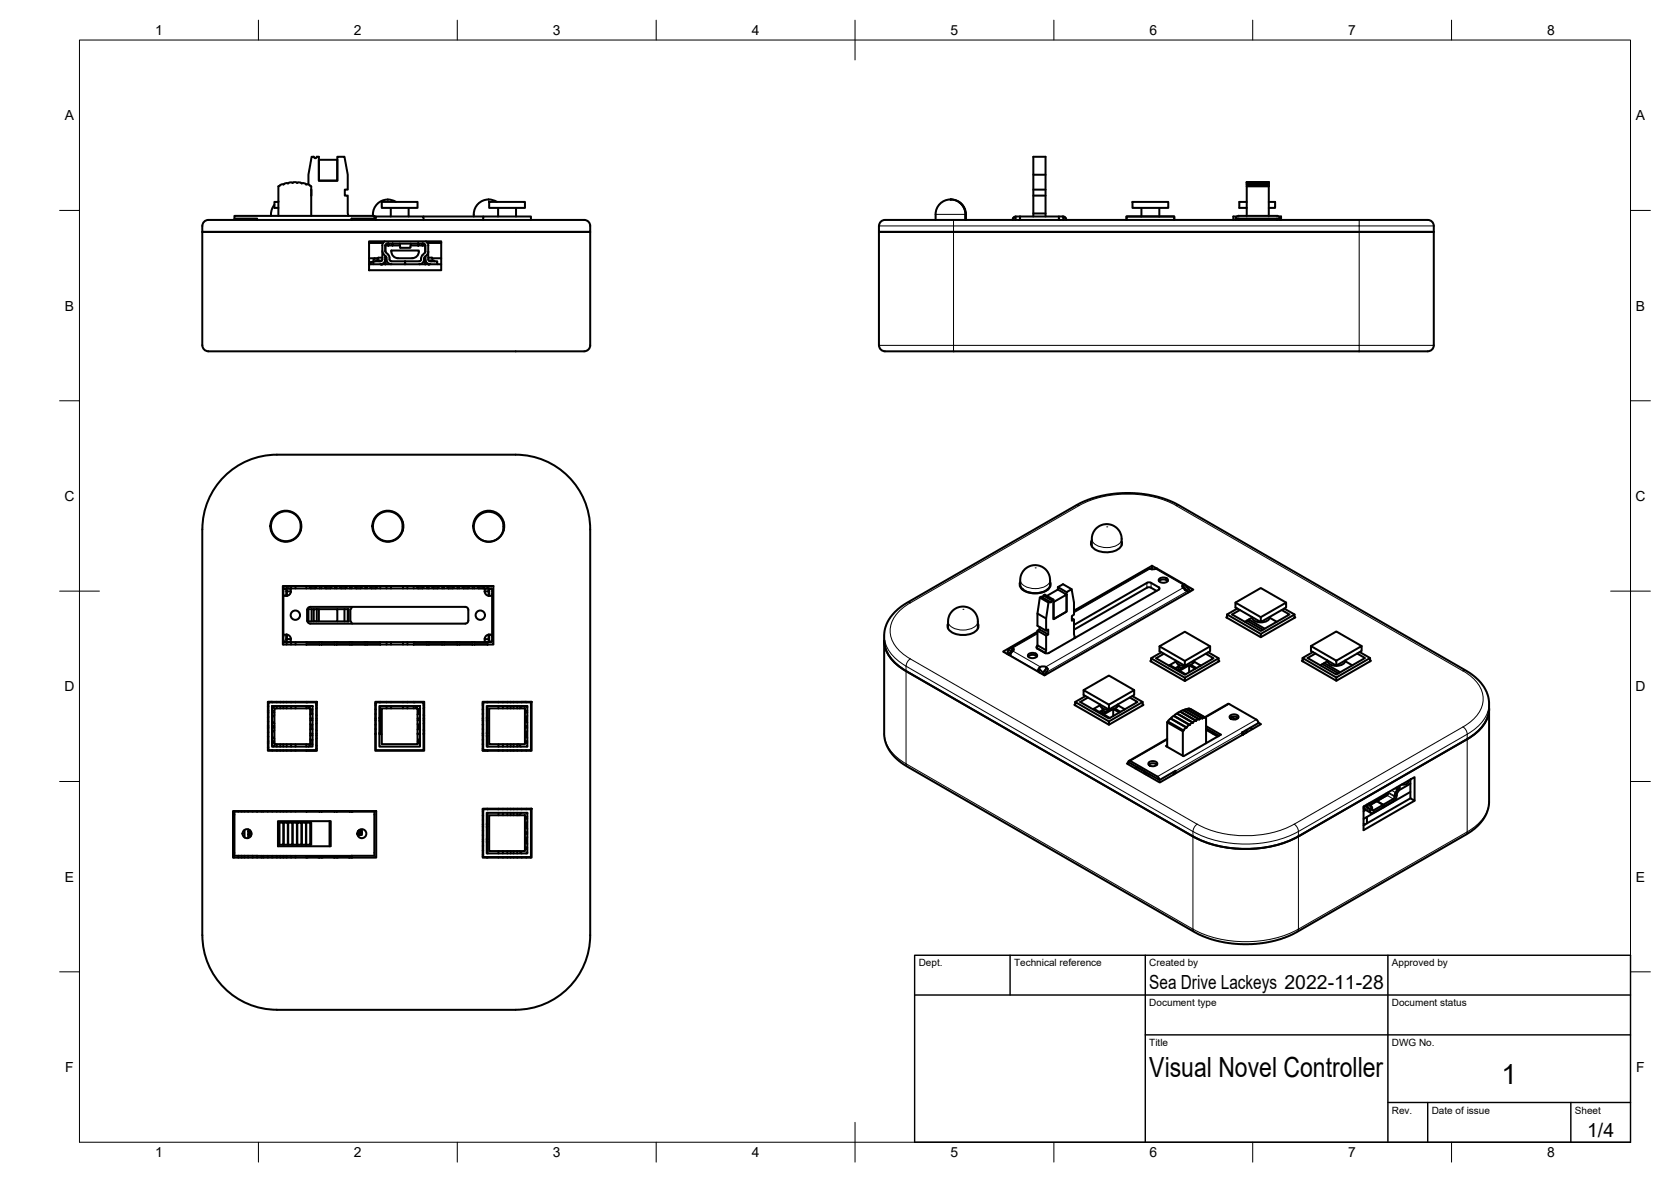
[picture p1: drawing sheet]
<svg xmlns="http://www.w3.org/2000/svg" width="420mm" height="297mm" viewBox="0 0 420 297" stroke-linecap="round" stroke-linejoin="round" font-family="sans-serif">
<defs><g id="words">
<g font-size="7">
<text x="289" y="270.6">Visual Novel Controller</text>
<text x="377.5" y="272.3">1</text>
</g>
<g font-size="4.9">
<text x="289" y="248.5">Sea Drive Lackeys 2022-11-28</text>
<text x="399.1" y="285.7">1/4</text>
</g>
<g font-size="3.5">
<text x="39" y="8.8">1</text>
<text x="89" y="8.8">2</text>
<text x="139" y="8.8">3</text>
<text x="189" y="8.8">4</text>
<text x="239" y="8.8">5</text>
<text x="289" y="8.8">6</text>
<text x="339" y="8.8">7</text>
<text x="389" y="8.8">8</text>
<text x="16.3" y="30.2">A</text>
<text x="411.3" y="30.2">A</text>
<text x="16.3" y="78">B</text>
<text x="411.3" y="78">B</text>
<text x="16.2" y="125.9">C</text>
<text x="411.2" y="125.9">C</text>
<text x="16.2" y="173.7">D</text>
<text x="411.2" y="173.7">D</text>
<text x="16.3" y="221.6">E</text>
<text x="411.3" y="221.6">E</text>
<text x="16.4" y="269.4">F</text>
<text x="411.4" y="269.4">F</text>
<text x="39" y="290.8">1</text>
<text x="89" y="290.8">2</text>
<text x="139" y="290.8">3</text>
<text x="189" y="290.8">4</text>
<text x="239" y="290.8">5</text>
<text x="289" y="290.8">6</text>
<text x="339" y="290.8">7</text>
<text x="389" y="290.8">8</text>
</g>
<g font-size="2.5">
<text x="231" y="242.9">Dept.</text>
<text x="255" y="242.9">Technical reference</text>
<text x="289" y="242.9">Created by</text>
<text x="350" y="242.9">Approved by</text>
<text x="289" y="252.8">Document type</text>
<text x="350" y="252.8">Document status</text>
<text x="289" y="262.9">Title</text>
<text x="350" y="262.9">DWG No.</text>
<text x="350" y="279.9">Rev.</text>
<text x="360" y="279.9">Date of issue</text>
<text x="396" y="279.9">Sheet</text>
</g>
</g></defs>
<!-- layer: Visible -->
<g fill="none" stroke="#000" stroke-width=".51">
<path d="M51.2 55.9a3.9 3.9 0 0 1 3.1-.6h91.6a2.3 2.3 0 0 1 2.4 1l.1 2h-97.5a3.7 3.7 0 0 1 .3-2.4zM64.6 55.3v-.4h-5.7v-.6h35.2v.6h-5.7v.4M69 51.5l-.7 1.3-.2 1.5M70 50.7h-1v1.5h1M70 50.6l-.2 .1M73.5 45.9l-.5-.1-.6 .3-.6-.1-.4 .3a1.39 1.39 0 0 0-1.4 .5v7.5M74.8 45.9a1.12 1.12 0 0 0-1.3 0M74.8 45.9l.5-.1 .6 .3M75.9 46.1l.6-.1 .4 .3a1.33 1.33 0 0 1 1.4 .5v7.5M77.6 46.3v-2.4l.8-4.5h.5l.4 .4 .4-.4h.5v6h4.6v-6h1.8l.8 4.5v3.8h-.7v1.5h.7v4.4l.2 .7M78.3 47.7v1.5M80.2 40.2h4.6v5.2h-4.6z"/>
<path d="M94.1 54.4h.4M94.5 55.3v-.9h12v.9M96 50.7h9v1.5h-9zM97.5 50.2h.1M97.5 50.2a3.8 3.8 0 0 0-3.7 4.1M97.5 50.2h.9l1.1 .5M98.3 52.2v2.2M102.7 52.2v2.2M106.5 54.4h15M121.5 55.3v-.9h12v.9M122.9 50.2h.1M123 50.7h9v1.5h-9z"/>
<path d="M124.9 50.7a3.8 3.8 0 0 0-4.1 0 3.8 3.8 0 0 0-1.7 3.7M125.2 52.2v2.2M129.8 52.2v2.2M221.3 55.9a3.9 3.9 0 0 1 3.1-.6h133.6a2.3 2.3 0 0 1 2.4 1l.1 2h-139.5a3.7 3.7 0 0 1 .3-2.4zM239 50.2h.1M239.1 50.1a3.7 3.7 0 0 1 3.8 3.8v1.4M239.1 50.2h.1M239.8 58.3h-18.8v28.5a1.49 1.49 0 0 0 1.5 1.5M239.8 58.3h120.7v28.5a1.49 1.49 0 0 1-1.5 1.5M241.2 50.8a3.7 3.7 0 0 1 1.6 3.1M242.7 53.9v1.4M242.8 53.9a3.8 3.8 0 0 0-3.8-3.8 3.8 3.8 0 0 0-3.8 3.8v1.4"/>
<path d="M254.8 54.7h.6v.6M254.8 54.7l-.2 .6M255.4 54.4h1.1v.7l-.3 .2M255.4 54.4l-.6 .3M256.5 54.4h10.9M259.8 54.4v-15h3.1v15M259.8 43.9h3.1M259.8 47.7h3.1M259.8 49.2h3.1M259.8 53.6h3.1M266.2 54.4v.7l.4 .2M267.4 54.4l.5 .3"/>
<path d="M267.9 54.7l.2 .6M267.9 54.7h-.5v.6M283.3 55.3v-.9h12v.9M284.8 50.7h9v1.5h-9zM287 52.2v2.2M291.5 52.2v2.2M310.7 54.9h11.1M310.7 54.9v.4M311 54.4h-.9v.9M311.5 55.3v-.2h9.6v.2M311.5 54.9l-.1 .4M313.5 46.7l5.5 .1z"/>
<path d="M313.5 46.3v.4M313.5 46v.3M313.5 45.8v.2M313.5 50.7h-1.9v1.5h1.9M313.5 45.8h5.5M313.5 46.8v7.5M313.5 54.9v.2M313.5 46.3h5.5M313.5 46h5.5M319 46.3v.4M319 46v.3M319 45.8v.2"/>
<path d="M319 50.7h1.6v1.5h-1.6M319 46.8v7.5M319 54.9v.2M321.1 54.3l-9.6-.1a.75 .75 0 0 0-.8 .7M321.1 54.9v.4M321.1 54.2a.82 .82 0 0 1 .7 1.1M321.5 54.4h.6v.9M92.8 60.6h18.1v7.3h-18.1zM92.8 61h3.5M92.8 64.9h2.3M92.8 61h3.6M92.8 66.4h5.6"/>
<path d="M93.9 65.8h-.7v.6M94.1 65l-.2 .1v.6M94.2 65h.9M94.2 65h-.1M95.5 65.5h-.9l-.1 .2M95.7 65.7h-1.8v.7M96 65.5h-.5l-.2 .2M96.1 66.3v.1M96.1 64.8h-1l-.2 .7M96.1 63.1a2.07 2.07 0 0 0 1.1 1.5v.2a1.27 1.27 0 0 0 1.2 1.6M96.7 60.7l-.5 .7-.1 3.8-.4 .4M96.9 65.2a1.2 1.2 0 0 1-1.2 1.2"/>
<path d="M96.9 64.3v2.1M96.9 65.7h.4M96.9 65.5h.1M96.9 64.8h.1M96.9 66.2h.1M96.9 63.1l.1 .3a2.11 2.11 0 0 1 1 2l.4 .2M96.9 64.4v2M97.3 61.2h9.2M97.3 61.2l-.4 .5v1.4M97.3 61.2v.5M97.6 61.2h.1M97.6 61.2v.3v-.2"/>
<path d="M97.6 61.5l.1 .2M97.7 61.6h.1M97.7 61.6v-.4v.5M97.8 61.2l-.1 .4M98.4 65.7h3.4v.7h-3.4M98.4 63.3v-.3h6.9v.2a1.64 1.64 0 0 1-1.6 1.7M98.4 63.2a1.64 1.64 0 0 0 1.7 1.7M98.6 61.2l.1 .4M98.7 61.6v.1M98.7 61.2v.4M98.7 61.6h.1M98.7 61.2h.1"/>
<path d="M98.8 61.2h.1M98.8 61.2l-.1 .5M100.1 64.9h3.6M100.5 61.3h.1M100.5 61.3l.1 1h2.6l.1-1M100.6 61.7h-3.7v1.5M101.8 66.4h.1M101.8 65.7h.1M103.3 61.3h.1M103.3 61.2v.1M105.1 61.2h.1M105.1 61.3v.2"/>
<path d="M105.2 61.2v.5zM105.2 61.2v.5M105.2 61.2v.4M105.2 61.6v.1M105.2 61.7h.1M105.2 61.2v.3M105.3 61.2l-.1 .1M105.4 65.7h-3.5v.7h3.5M105.4 66.4h5.5M105.9 64.9v.3M105.9 65.2l-.5 .4M106.2 61.2v.4z"/>
<path d="M106.2 61.7h.1M106.2 61.6v.1M106.2 61.7h.7v1.6M106.2 61.2h.1M106.2 61.2v.5h-2.9M106.5 61.2v.5M106.5 61.2l.5 .5-.1 1.5M106.8 64.6l-.2 .6a1.2 1.2 0 0 1-1.2 1.2M106.9 64.5v1.2M106.9 65.7h.1M106.9 65.5h.1M106.9 64.8h.1"/>
<path d="M106.9 66.2h.1M106.9 64.5v1.9v-.7h-.3M107 63.2l-.2 .3a1.79 1.79 0 0 0-.9 1.4M107 65.2a1.2 1.2 0 0 0 1.2 1.2M107.1 60.7l.6 .7v3.8l.5 .4M107.5 61h3.4M107.7 66.3v.1M107.7 64.8h.9l.2 .7M107.7 63.2a1.82 1.82 0 0 1-.9 1.4M107.8 65.5l.6 .2M108.1 65.7h1.8v.7M108.3 65.5h.8l.2 .2"/>
<path d="M108.7 64.9h2.2M52.4 88.3h94.5M52.4 88.3a1.49 1.49 0 0 1-1.5-1.5v-28.5h97.5v28.5a1.49 1.49 0 0 1-1.5 1.5M222.5 88.3h136.5M69.6 114.3h60M69.6 114.3a18.7 18.7 0 0 0-18.7 18.7v102a18.8 18.8 0 0 0 18.7 18.8M129.7 114.3a18.7 18.7 0 0 1 18.7 18.7v102a18.7 18.7 0 0 1-18.7 18.8M75.6 131.2v2.1M101.3 131.2v2.2M101.3 131.4v1.7M126.6 131.2v2.1M274.5 135.8a1.76 1.76 0 0 0 1.2 2.5 5.6 5.6 0 0 0 6.1-.8l.3-.9-.1-.5"/>
<path d="M282 137v-2.2l-.7-1.5-1.4-1.2-1.7-.4-1.8 .5-1.3 1.3-.5 1.3-.1 2.5M71.1 147.3h53v14.7h-53zM71.2 149.4l.1 .3M71.2 159.5h.8M71.2 149.7h.8M71.2 147.3v.7M71.3 159.5l-.1 .3M72 149.7h.1M72 159.5h.1M72 149.7v-1.7h-.8v13.2h.8v-1.7M72 149.4h.1M72 148.6h.1"/>
<path d="M72.1 159.5v1.1h1M72.1 147.3v.6M72.1 147.9v.7h1M72.1 147.9l-.7 .1M72.1 148.6v1.1M72.1 159.5v1.1M72.1 159.5a1.07 1.07 0 0 1 1 1.1M72.4 147.9l.7 .2v.5M73.1 148.6v.2M73.1 148.8a1.13 1.13 0 0 1-1 .9M73.2 147.3v.6M74.3 147.3v.6"/>
<path d="M77 147.3v.6M77.5 152.7l.5-.2h39a.75 .75 0 0 1 .8 .8v2.7a.79 .79 0 0 1-.8 .7h-39a.79 .79 0 0 1-.8-.7l.1-2.7zM77.6 153.1v3.1M77.6 147.3l.5 .5M78.1 147.8v.1M78.1 147.8h1.2M78.4 153.1v3.1M78.9 153.1h.8v3.1h-.8zM78.9 153.1h-1.6v3.1h1.6M79.7 153.1h.5v3.1h-.5M79.8 147.3l-.5 .6M80.2 153.1h4.6v3.1h-4.6"/>
<path d="M80.4 147.3v.6M80.8 147.3v.6M81.4 147.3l.6 .5M82 147.8v.1M82 147.8h1.1M83.6 147.3l-.5 .6M84.2 147.3v.6M84.6 147.3v.6M84.8 153.1h2.9v3.1h-2.9M85.2 147.3l.6 .5M85.8 147.8v.1M85.8 147.8h1.1"/>
<path d="M86.6 153.1v3.1M87.4 147.3l-.5 .6M87.4 153.1v3.1M88 147.3v.6M88.5 147.3v.6M88.5 152.5l-.4 .8v2.7l.4 .7M89 147.3l.6 .5M89.6 147.8v.1M89.6 147.8h1.1M91.2 147.3l-.5 .6M91.8 147.3v.6M92.3 147.3v.6"/>
<path d="M92.8 147.3l.6 .5M93.4 147.8v.1M93.4 147.8h1.1M95.1 147.3l-.6 .6M95.6 147.3v.6M97.2 147.3v.6M98.3 147.3v.6M101.3 147.3v.6M102.4 147.3v.6M104 147.3v.6M104.6 147.3l.5 .5M105.1 147.8v.1"/>
<path d="M105.1 147.8h1.2M106.8 147.3l-.5 .6M107.4 147.3v.6M107.8 147.3v.6M108.4 147.3l.5 .5M108.9 147.8v.1M108.9 147.8h1.2M110.6 147.3l-.5 .6M111.2 147.3v.6M111.6 147.3v.6M112.2 147.3l.6 .5M112.8 147.8v.1"/>
<path d="M112.8 147.8h1.1M114.4 147.3l-.5 .6M115 147.3v.6M115.4 147.3v.6M116 147.3l.6 .5M116.6 147.8v.1M116.6 147.8h1.1M118.2 147.3l-.5 .6M118.8 147.3v.6M119.3 147.3v.6M119.8 147.3l.6 .5M120.4 147.8v.1"/>
<path d="M120.4 147.8h1.1M121.9 148.6v.2M121.9 148.8a1.13 1.13 0 0 0 1 .9M122 147.3l-.5 .6M122.6 147.3v.6h-50.5M122.9 148.6v1.1h.1M122.9 159.5h.1M122.9 149.4h.1M122.9 159.8h.1M122.9 159.5v1.1M122.9 159.5a1.13 1.13 0 0 0-1 1.1M122.9 147.9l-1 .1v.6"/>
<path d="M122.9 147.9v.7h-1M122.9 147.9l.6 .1M122.9 148.6h.1M123 159.5h.6l.1 .2v1.5h-.7zM123 148h.7v1.5l-.1 .2h-.6zM123.7 149.3v10.6M238.4 158v-2.3l.2-.9 .8-1.2 1-.7 1.3-.5 1.4 .2 1.2 .5 .9 .9a3.5 3.5 0 0 1 .7 2.2v1.8M238.4 156.7a1.89 1.89 0 0 0 1.5 2.5 5.4 5.4 0 0 0 5.9-1.1l.2-.9-.1-.5M256.5 146.2a1.87 1.87 0 0 0 1.5 2.5 5.4 5.4 0 0 0 5.9-1.1l.3-.9-.2-.4M257.1 148l-.1 .1M257.2 148.1l-.1 .1M260.9 159l-6.7 3.8"/>
<path d="M260.9 154.2l2.1 1.2M260.9 158.5l2.1 1.2M261.4 157.6v.6l-.5 .3-.2 4.4M261.4 158.2l2.2 1.2M261.5 150.2l2.1 1.2M262.3 149.7l.4-.3 2.2 1.3-.4 .2zM262.4 149.6l-.3 .5M263 158.5l-2.1-1.2v-3.1l.6-4 .3-.2 2.2 1.2-.4 .2-.6 4v3.1l.6-.3v1.2l-.6 .3-.1 4.5-2.2-1.3M263.4 148.1l.1 .1M263.5 148v.1M264.1 146.9a2.87 2.87 0 0 1-2.9 2.1 4.5 4.5 0 0 1-4.6-1.6l-.1-2 .5-1.5 1.3-1.3 1.5-.6 1.8 .3 1.6 1.1 .7 1.6 .1 1.9M264.5 150.9l-.2 .4-.3-.1"/>
<path d="M264.9 150.7v4.9l3.3-1.9v-4.9l1.3-.7 .5 3.3v3.1l-.5 .3v1.2l.5-.3 .2 4.7M266 148.2l2.2 1.2v4.3l-3.3 1.9v-4.3l3.3-1.9M266 147.5l2.2 1.3M266 148.2l-2.8 1.5M269.5 148.1l-2.2-1.3-1.3 .7v.7M269.5 155.4l.5 .3M288.4 147.7l-18.4 10.5M288.4 147.7l.5-.1 .5 .1M289.1 142.9l.8 .2 .7-.2M289.1 142.9h-.4l-18.7 10.8M289.4 146.5l1.9 1.1M289.4 147.7l1.4 .8"/>
<path d="M289.4 146.5l-.5-.2-.5 .2-18.4 10.5M289.7 142.2l1.2 .7M289.7 142.2l-19.7 11.3M289.7 142.2v.9M290.7 142.9h.3l6.9 4M291.3 148.2l-27.5 15.9-.6 .1-.5-.1-1.9-1.1-.2-.4 .2-.3M291.4 147.6l.1 .4-.1 .2M291.4 146a1.62 1.62 0 0 1 2.2 0M291.4 145.5a1.46 1.46 0 0 1 2.3 .3 1.36 1.36 0 0 1-2.4 0zM297.5 146.9a.5 .5 0 0 0 0 .9v-.8M297.5 146.9h.1M297.5 147.8l.4 .4"/>
<path d="M297.6 147l.2 .7 .7 .8M297.6 146.9h.4l.4 .6M297.9 148.2l.7 .3M297.9 148.3l.8 .3 .1 .3M298 147l2.1 1.2-37.5 21.5-10.4-5.9 8.7-5M298.4 147.5l.9 1.1M308.5 155.2v-.8l8.5 4.9M308.5 155l-.2 .1 8.7 5 8.7-5-.2-.1M310.6 151.4l6.4-3.6 6.4 3.6M311.1 152.9l-2.6 1.5M311.8 153.3l-2 1.1 7.2 4.2 7.2-4.2-1.9-1.1M313.5 156l4 2.3"/>
<path d="M314 155.7l4 2.3M314.8 155.1a2.6 2.6 0 0 0 3.8 .9l.6-.5 .1-.4M314.8 155.2l-1.8 1.1M314.8 155v.1M317 155.1l6.4-3.7v1.3l-6.4 3.6zM317 155.1l-6.4-3.7v1.3l6.4 3.6M319.3 155.2l1.7 1.1M319.3 155v.1M322.9 152.9l2.6 1.5v.9M325.5 154.4l-8.5 4.9v.8M67.4 176.4h12.3v12.3h-12.3zM67.4 177.5h.1"/>
<path d="M67.4 176.4h1.1M67.4 179.1h.1M67.4 178.6h.1M67.5 176.5h12v12h-12zM68.4 177.4h10.2v10.2h-10.2zM68.4 177.5h.1M68.4 179.1h.6M68.4 178.6h.6M68.5 176.4v.1M68.5 177.4v.1M68.5 177.5l.5 .5M68.5 176.4h.1"/>
<path d="M69 179.7l-.5 .5v1.1M69 178h9v9h-9zM69.6 176.4v.1M69.6 177.4v.6M70.5 176.4v.1M70.5 177.4v.6M71.2 161.2v.8M71.2 176.4v.1M71.2 177.4v.6M71.4 161.2v.2h51.2v.1l-.1-.1M72 160.6l.1 1.4M72.1 176.4v.1"/>
<path d="M72.1 177.4v.6M73.1 160.6v.5l-.7 .3M73.2 161.4v.6M73.2 176.4v.1M73.2 177.4v.6M74.3 161.4v.6M74.3 176.4v.1M74.3 177.4v.6M77 162h.1M77 161.4v.1l.1-.1M77 176.4v.1M77 177.4v.6"/>
<path d="M77 161.5h3.4M77 161.9h3.4M77.3 177.4l.6 .6M77.4 176.4l-.2 .1M78 178.1l.1 .2M78.1 178.3v1.1l-.1 .2M78.1 179.4h.5M78.1 178.3h.5M79.5 179.6l.2 .2M79.5 176.7h.2M79.5 177.2h.2M79.7 177.9l-.2 .2"/>
<path d="M80.3 161.4l.1 .1v-.1M80.3 162h.1M80.8 162h.1M80.8 161.4v.1l.1-.1M80.8 161.5h3.4M80.8 161.9h3.4M84.1 161.4l.1 .1v-.1M84.2 162h.1M84.6 162h.1M84.6 161.4v.1l.2-.1M84.6 161.5h3.4M84.6 161.9h3.4"/>
<path d="M87.9 161.4l.1 .1v-.1M88 162h.1M88.5 162h.1M88.5 161.4v.1l.1-.1M88.5 161.5h3.3M88.5 161.9h3.3M91.7 161.4l.1 .1v-.1M91.8 162h.1M92.3 162h.1M92.3 161.4v.1l.1-.1M92.3 161.5h3.3M92.3 161.9h3.3"/>
<path d="M94.4 176.4h12.3v12.3h-12.3zM94.4 179.4h.1M94.4 176.7h.1M94.4 177.2h.1M94.4 178.3h.1M94.5 176.5h12v12h-12zM95.3 176.4l.1 .1M95.4 177.4h10.2v10.2h-10.2zM95.5 161.4l.1 .1v-.1M95.6 162h.1M95.6 177.4v3.1l-.2-.2M95.6 176.4v.1"/>
<path d="M96 178h9v9h-9zM97.2 161.4v.6M97.2 176.4v.1M97.2 177.4v.6M98.3 161.4v.6M98.3 176.4v.1M98.3 177.4v.6M101.3 161.4v.6M101.3 176.4v.1M101.3 177.4v.6M102.4 161.4v.6M102.4 176.4v.1"/>
<path d="M102.4 177.4v.6M104 162h.1M104 161.4v.1l.1-.1M104 161.5h3.4M104 176.4v.1M104 177.4v.6M104 161.9h3.4M104.3 177.4l.6 .6M104.4 176.4l-.2 .1M105 178.1l.1 .2M105.1 178.3v1.1l-.1 .1M105.1 179.4h.5"/>
<path d="M105.1 178.3h.5M106.5 176.7h.2M106.5 179.6l.2 .2M106.5 177.2h.2M106.7 177.9l-.2 .1M107.3 161.4l.1 .1v-.1M107.3 162h.1M107.8 162h.1M107.8 161.4v.1l.1-.1M107.8 161.5h3.4M107.8 161.9h3.4M111.1 161.4l.1 .1v-.1"/>
<path d="M111.1 162h.1M111.6 162h.1M111.6 161.4v.1l.1-.1M111.6 161.5h3.4M111.6 161.9h3.4M114.9 161.4l.1 .1v-.1M115 162h.1M115.4 162h.1M115.4 161.4v.1l.1-.1M115.4 161.5h3.4M115.4 161.9h3.4M118.7 161.4l.1 .1v-.1"/>
<path d="M118.8 162h.1M119.3 162h.1M119.3 161.4v.1l.1-.1M119.3 161.5h3.3M119.3 161.9h3.3M121.3 176.4h12.4v12.3h-12.4zM121.3 179.4h.2M121.3 176.7h.2M121.3 177.2h.2M121.3 178.3h.2M121.5 176.5h12v12h-12zM121.9 160.6v.6l1 .2"/>
<path d="M121.9 160.6h1v.8M122.3 176.4l.1 .1M122.4 177.4h10.2v10.2h-10.2zM122.6 162h.1M122.6 177.4v3.1l-.2-.2M122.6 176.4v.1M122.9 160.6h.1M123 178h9v9h-9zM123.5 161.2l-.6 .2M125.3 176.4v.1M125.3 177.4v.6M126.4 176.4v.1"/>
<path d="M126.4 177.4v.6M127.6 176.4v.1M127.6 177.4v.6M128.4 176.4v.1M128.4 177.4v.6M129.1 176.4v.1M129.1 177.4v.6M130 176.4v.1M130 177.4v.6M131.2 177.5h1.1M131.2 176.5v-.1h1.1v.1M131.2 177.4v.1"/>
<path d="M131.2 177.5l-.5 .5M132 179.1h.6M132 178.6h.6M132.3 177.4v.1M132.3 177.5l.3 .3M132.6 179.9l-.3 .3M133.4 176.4v.1M222.3 161v23.9l.4 1.7 .8 1.7 .9 1.3 1.3 1.4 2.4 1.6 72.3 41.7 4.2 1.8 5.1 1 4.2 .2 3.9-.4 4-.8 3-1.2 44-25.3 2.1-1.4 1.4-1.5 1-1.3 .8-1.7 .3-1.7v-23.9M222.3 161l.1-2.6 .8-2.2 1.8-2.4 1.9-1.6 43.8-25.3 3.7-1.6 4.1-1 4.4-.4 4.2 .2 5 1 4.2 1.8 72.6 41.8 2.6 2 1.7 2 1 2.5 .2 2.9M222.3 161a9.4 9.4 0 0 0 5.5 7.6l72.2 41.6a29.4 29.4 0 0 0 26.5 0l42.4-24.5a9.4 9.4 0 0 0 5.5-7.6M254.2 162.8l-.7 .7-.2 .9 .8-.2M254.2 162.8l.4 .2"/>
<path d="M254.6 162.8h.1M254.6 163v.7M254.6 162.8h-.4M254.6 163.7l-.5 .9h-.5M254.6 163l-.7 1.2M254.7 163.6l-.1 .1M254.7 162.8a.45 .45 0 0 1 0 .8M258.5 165a1.62 1.62 0 0 1 2.2 0M258.5 164.5a1.46 1.46 0 0 1 2.3 .2 1.36 1.36 0 0 1-2.4 0zM260.9 162.2l2.1 1.2M261 168.5l.4 .5M261.6 167.6l-.6 1 .5-.3 .8 .8"/>
<path d="M261.6 167.6a1.29 1.29 0 0 1 1.8 .5M262.3 169.1l.4 .6M263.4 168.1l-.5 1.5M263.4 168.1l-.3-.2-.7 1.3M270.2 160.2l.2 .1M270.3 177.2v-.8l8.5 4.9M270.3 177l-.2 .1 8.7 5 8.7-5-.2-.1M272.5 173.4l6.3-3.6 6.4 3.6M272.9 174.9l-2.6 1.5M273.6 175.3l-2 1.1 7.2 4.2 7.2-4.2-1.9-1.1M275 178.1l2.2 1.3M276.4 178.9l.8-.4v.9"/>
<path d="M276.6 177a2.17 2.17 0 0 0 2.8 1.4 1.78 1.78 0 0 0 1.7-1.3M276.6 177.2l-1.8 1.1M277.2 178v.5l.8 .4M278.8 177.1l6.4-3.7v1.3l-6.4 3.6zM278.8 177.1l-6.3-3.7v1.3l6.3 3.6M278.9 178.4l-1.7 1M279.7 178.3l-2.2 1.2 1.6 .9M279.9 178.2v1.7M280 178.2l1.5 .9M280.3 178.1l1.4 .8M281.1 177.2l1.7 1.1M281.1 177v.1"/>
<path d="M281.3 177.4l-.4 .2M282.6 178.1v.3M284.7 174.9l2.6 1.5v.9M287.3 176.4l-8.5 4.9v.8M289.4 166.3v-.9l8.5 4.9M291.5 162.4l6.4-3.6 6.4 3.6M292 163.9l-2.6 1.5M292.7 164.3l-2 1.1 7.2 4.2 7.2-4.2-1.9-1.1M294.1 167.1l2.2 1.3M295.1 179.9l4 2.3M295.2 179.9l-.8 .6M295.2 179.9l3.9 2.3"/>
<path d="M295.3 179.9l.7-.6 4 2.3M295.5 167.9l.8-.4v.9M295.7 166v.1M295.7 166.2l-1.8 1.1M296 179.3l3.9 2.3M296.3 167v.5l.8 .4M296.8 178.9l-.8 .4M296.8 178.9l3.9 2.3M296.8 178.9l4 2.2M297.6 178.5l3.9 2.3-.7 .3M297.6 178.5l-.7 .3M297.6 178.5l4 2.2"/>
<path d="M297.9 166.1l6.4-3.7v1.2l-6.4 3.7zM297.9 166.1l-6.4-3.7v1.2l6.4 3.7M298 167.4l-1.7 1M298.3 178.3l3.9 2.2M298.3 178.2l-.6 .3M298.8 167.3l-2.2 1.3 1.5 .8M299 167.2v1.7M299.1 167.2l1.4 .9M299.2 178.1l4.1 2.3M299.4 167.1l1.4 .8M300.2 166a1.5 1.5 0 0 1-1.7 1.3l-.6 .1a1.99 1.99 0 0 1-2.2-1.3M300.2 166.2l1.7 1.1"/>
<path d="M300.4 166.4l-.4 .2M301.7 167.1v.3M303.8 163.9l2.6 1.5v.9M306.4 165.4l-8.5 4.9v.8M306.4 166l.2 .1-8.7 5-8.7-5 .2-.1M309.2 179.9a1.42 1.42 0 0 1 2.2 .3 1.32 1.32 0 0 1-2.2 0zM327.5 166.2v-.8l8.5 4.9M329.6 162.4l6.4-3.7 6.4 3.7M330.1 163.9l-2.6 1.5M330.8 164.2l-2 1.2 7.2 4.1 7.2-4.1-2-1.2M332.5 166.9l4 2.3M333 166.6l4 2.3"/>
<path d="M333.8 166a2.6 2.6 0 0 0 3.8 .9 .98 .98 0 0 0 .6-.9M333.8 166.2l-1.8 1M336 166l6.4-3.6v1.2l-6.4 3.7zM336 166l-6.4-3.6v1.2l6.4 3.7M338.2 166.2l1.8 1M341.9 163.9l2.6 1.5v.8M344.5 165.4l-8.5 4.9v.8M344.5 165.9l.2 .2-8.7 5-8.7-5 .2-.1M67.4 187.8h.1M67.4 185.1h.1M67.4 184h.1M67.4 181.3h.1"/>
<path d="M67.4 180.2h.1M67.4 186.7h.1M67.4 182.9h.1M67.4 186.3h.1M67.4 182.4h.1M68.4 185.1h.1M68.4 184h.1M68.4 181.3h.1M68.4 180.2h.1M68.4 186.7h.6M68.4 182.9h.6M68.4 186.3h.6"/>
<path d="M68.4 182.4h.6M68.5 188.5v.2M68.5 185.1l.5 .6M68.5 181.3l.5 .5M69 183.5l-.5 .5v1.1M69.3 187l-.6 .6M69.6 187v.6M69.6 188.5v.2M70.5 187v.6M70.5 188.5v.2M71.2 187v.6M71.2 188.5v.2"/>
<path d="M72.1 187v.6M72.1 188.5v.2M73.2 187v.6M73.2 188.5v.2M74.3 187v.6M74.3 188.5v.2M77 188.7h.1M77 187v.6M77 188.6h2.7M78 185.8l.1 .1M78 184.3h.6M78 182l.1 .1"/>
<path d="M78 180.5h.6M78 181h.6M78 184.8h.6M78.1 185.9v1.1l-.5 .6M78.1 182.1v1.1l-.1 .2M78.1 187h.5M78.1 183.2h.5M78.1 185.9h.5M78.1 182.1h.5M79.5 187.3l.2 .1M79.5 188.2h.2M79.5 184.3h.2"/>
<path d="M79.5 183.5l.2 .1M79.5 180.5h.2M79.5 181h.2M79.5 184.8h.2M79.7 185.5l-.2 .2M79.7 181.7l-.2 .2M94.4 184.3h.1M94.4 183.2h.1M94.4 180.5h.1M94.4 181h.1M94.4 182.1h.1M94.4 184.5h.1"/>
<path d="M95.4 184.3h.2M95.4 180.5h.2M95.4 181h.2M95.4 184.5h.6M95.6 181v3.3l-.2-.2M95.6 181l-.2 .2M105 184.3h.6M105 180.5h.6M105 182l.1 .1M105 181h.6M105 184.5h.6M105.1 182.1v1.1l-.1 .2"/>
<path d="M105.1 186v.7M105.1 183.2h.5M105.1 182.1h.5M105.2 185.9h.4M105.6 185.7a.6 .6 0 0 0-.5 .6 .6 .6 0 0 0 .5 .6M106.5 184.3h.2M106.5 180.5h.2M106.5 183.5l.2 .1M106.5 181h.2M106.5 184.5h.2M106.7 181.7l-.2 .1M121.3 188.2h.2"/>
<path d="M121.3 187h.2M121.3 184.3h.2M121.3 183.2h.2M121.3 180.5h.2M121.3 181h.2M121.3 184.8h.2M121.3 188.6h1.3M121.3 185.9h.2M121.3 182.1h.2M122.4 185l.2-.2v2.8M122.4 184.3h.2M122.4 180.5h.2"/>
<path d="M122.4 181h.2M122.4 184.8h.2M122.6 188.7h.1M122.6 181v3.3l-.2-.2M122.6 181l-.2 .2M125.3 187v.6M125.3 188.5v.2M126.4 187v.6M126.4 188.5v.2M127.6 187v.6M127.6 188.5v.2M128.4 187v.6"/>
<path d="M128.4 188.5v.2M129.1 187v.6M129.1 188.5v.2M130 187v.6M130 188.5v.2M130.4 187l.6 .6M131.2 188.5v.2M132 185.1h.3M132 184h.3M132 181.3h.3M132 180.2h.3M132 186.7h.6"/>
<path d="M132 182.9h.6M132 186.3h.6M132 182.4h.6M132.3 180.2v1.1M132.3 184v1.1M132.3 188.5v.2M132.3 185.1l.3 .3M132.3 181.3l.3 .3M132.6 187.5l-.1 .1M132.6 183.7l-.3 .3M133.4 188.5v.2M285.5 193.1l.5-.3 1.7 1v.6"/>
<path d="M288.2 194.1v.6M288.8 194.4v.6M288.8 191.7a1.42 1.42 0 0 1 2.2 .2 1.32 1.32 0 0 1-2.3 0zM288.8 192.2a1.6 1.6 0 0 1 2.1 0M293.5 187.7v-6.2l3.9 2.3v6.1M293.5 185.7l-9.6 5.5M293.7 181.3l3.9 2.3M293.7 181.3l-.2 .2M294.4 180.6l3.9 2.3M294.4 180.6l-.7 .7M294.4 180.6l4 2.2M294.4 180.5v.1"/>
<path d="M295.1 194v.6M295.6 194.4v-.7l-4.1 2.3-7.8-4.5 .1-.2 .4-.1 6.8 4 .6 .8M299.1 182.2l-1.2 .9-.5 .7M299.9 181.6l-.7 .5M300.7 181.1l-.8 .5M300.8 181.1h-.1M302.4 180.5h-.3l-.6 .3M302.9 180.2l6-3.3 7 3.9 .5 .9M303 180.3l-4-2.2-.6 .2 4 2.2M303.3 182.5l3.7 2.1-9.4 5.4-4.5-2.5 .4-.2M303.3 180.4v6.4M303.3 183.4l2.9 1.7"/>
<path d="M303.3 183l3.2 1.9M303.3 180.4l-.4-.1-.5 .2M305 184.1v.3M309.3 180.4a1.6 1.6 0 0 1 2 0M309.7 180.2l1 .6M312.4 184.1v.6M312.4 184.5v.1M312.4 184v.1M312.5 184h.1M312.5 184v.6M312.5 184.5v.1M312.5 184.6h-.1"/>
<path d="M313.4 183.4l.1 .6-1 .6M314.4 182.9l.5 .3M316.4 181.6l.7 .4-25.5 14.6-8.3-4.7 .5-.3M316.4 181.7l-4 2.3M348.6 199.4l-.6 .6-2.8 1.6M348.7 199.9l-2.5 1.4M348.8 199.8l-4.4 2.6M349.1 199.1l-.1 .4-.2 .4M351.4 197.8v.4M351.4 198.2l-.5 1M351.7 198.7l-.4 .7a2.48 2.48 0 0 1-1 2l-2.5 1.4v-.6l2.7-1.6 .4-1.4M351.9 197.5v.4"/>
<path d="M351.9 197.9l-.2 .8M354.1 196.2a1.14 1.14 0 0 1-1.7 1M354.6 195.9h.1M354.6 195.9v4.7l1.1 .6v-5.9l-12.8 7.4v5.9l12.8-7.4M354.6 199l-11.7 6.8M354.6 196.9l-2.9 1.7M58.6 203.8h36v11.7h-36zM58.8 203.8v11.7M59.9 203.8v.2M59.9 215.1v.4M60.7 203.8v.2M60.7 215.1v.4"/>
<path d="M61.5 203.8v.2M61.5 208.6v1.9M61.5 215.1v.4M62.4 208.4v.7l.4-.4M62.4 203.8v.2M62.4 215.1v.4M62.4 209.6h.8M62.4 209.1h.7M63 210.2l-.6-.6v1M63.5 203.8v.2M63.5 215.1v.4M64.6 204h-5.7v11.1h35.2v-11.1h-5.7"/>
<path d="M64.6 204h23.8M64.6 203.8v.2M64.6 215.1v.4M65.8 203.8v.2M65.8 215.1v.4M66.2 203.8v.2M66.2 215.1v.4M67.3 203.8v.2M67.3 215.1v.4M68.5 203.8v.2M68.5 215.1v.4M69.6 203.8v.2"/>
<path d="M69.6 215.1v.4M69.9 206.4h13.3v6.3h-13.3zM70 206.7h.3v5.6h-.3zM70.3 206.7h.9v5.6h-.9M70.5 203.8v.2M70.5 215.1v.4M71.2 206.7v5.6M71.2 203.8v.2M71.2 215.1v.4M71.4 206.7h1v5.6h-1M72.1 203.8v.2M72.1 215.1v.4"/>
<path d="M72.4 206.7v5.6M72.5 206.7h1v5.6h-1M73.2 203.8v.2M73.2 215.1v.4M73.5 206.7v5.6M73.6 206.7h1.1v5.6h-1.1M74.3 203.8v.2M74.3 215.1v.4M74.7 212.3h.1M74.7 206.7h.1M74.8 206.7h1v5.6h-1zM75.8 206.7v5.6"/>
<path d="M75.9 206.7h1v5.6h-1M76.9 206.7v5.6M77 206.7h1v5.6h-1M77 215.5v-.2l.3 .2M77 204v-.2l.2 .2M77 203.8h3.4M77 215.3h3.4M78 206.7h.3v5.6h-.3M80.1 215.5l.3-.2v.2M80.3 204l.1-.2v.2M80.8 215.5v-.2l.3 .2M80.8 204v-.2l.2 .2"/>
<path d="M80.8 203.8h3.4M80.8 215.3h3.4M82.9 206.4v6.3M83.9 215.5l.3-.2v.2M84.1 204l.1-.2v.2M84.6 215.5v-.2l.3 .2M84.6 204v-.2l.2 .2M84.6 203.8h3.4M84.6 215.3h3.4M87.8 215.5l.2-.2v.2M87.9 204l.1-.2v.2M88.5 215.3v.2"/>
<path d="M88.5 203.8v.2M88.5 215.1v.4M89.9 209.5l.1 .2M90 208.9l.1 .1M90.1 208.8h.9M90.1 209.8h.6M90.1 209h.7v.6h-.7zM90.1 209.6l-.1 .2M90.2 208.7l.6 .1M90.8 209.6l.2 .2M91 208.8v1h-1v-.8M91 208.8l-.2 .2"/>
<path d="M91 209v.5M121.4 203.2h12.3v12.3h-12.3zM121.4 214.8h.1M121.4 213.7h.1M121.4 211h.1M121.4 209.9h.1M121.4 207.2h.1M121.4 206.1h.1M121.4 203.4h.1M121.4 203.8h.1M121.4 215.3h.1M121.4 207.7h.1"/>
<path d="M121.4 211.5h.1M121.4 212.6h.1M121.4 208.8h.1M121.4 205h.1M121.5 203.4h12v12h-12zM122.4 211.7l.2-.2v3M122.4 204.3h10.2v10.2h-10.2zM122.4 211h.2M122.4 207.2h.2M122.4 207.7h.2M122.4 211.5h.2M122.4 203.2l.2 .2"/>
<path d="M122.5 215.4l-.1 .1M122.6 207.7v3.3l-.2-.2M122.6 204.3v2.9l-.2-.2M122.6 203.2v.2M122.6 215.4v.1M122.6 207.7l-.2 .2M123 204.9h9v9h-9zM125.3 203.2v.2M125.3 204.3v.6M125.3 213.9v.6M125.3 215.4v.1M126.4 203.2v.2"/>
<path d="M126.4 204.3v.6M126.4 213.9v.6M126.4 215.4v.1M127.6 203.2v.2M127.6 204.3v.6M127.6 213.9v.6M127.6 215.4v.1M128.4 203.2v.2M128.4 204.3v.6M128.4 213.9v.6M128.4 215.4v.1M129.1 203.2v.2"/>
<path d="M129.1 204.3v.6M129.1 213.9v.6M129.1 215.4v.1M130 203.2v.2M130 204.3v.6M130 213.9v.6M130 215.4v.1M130.6 213.9l.6 .6M131.1 204.3l-.6 .6M131.2 203.2v.2M131.2 215.4v.1M132 209.6h.6"/>
<path d="M132 209.1h.6M132 211.8h.3M132 208h.3M132 210.7h.3M132 206.9h.3M132 213.4h.6M132 212.9h.6M132 205.7h.6M132 205.3h.6M132.3 203.2v.2M132.3 206.9v1.1M132.3 210.7v1.1"/>
<path d="M132.3 215.4v.1M132.3 211.8l.3 .3M132.3 208l.3 .3M132.4 204.3l.2 .2M132.6 214.2l-.3 .3M132.6 210.4l-.3 .3M132.6 206.6l-.3 .3M133.4 203.2v.2M133.4 215.4v.1M342.9 207l.3 .2M342.9 202.7l.3 .7 1.5 .9M343 203.2h-.1"/>
<path d="M343.4 203.5l-.5 .3M343.7 205.3v1.6M343.7 202.2v.3M343.8 202.5l.2 .5M344 203l.5 .4M344.3 201.9l.1 .5M344.4 202.4l.5 .3 .1 .4M344.5 203.5a.61 .61 0 0 0 .1 .7 .61 .61 0 0 0 .7 .1M345 203.1l.1 .5 .2 .1 2.5-1.4v.6l-2.5 1.4M345.3 201.6l-.8 .1M346.2 201.3l-1.8 1.1M346.2 201.3l1.6 1"/>
<path d="M346.2 201.3l1.6 .9M354.6 200.6l-11.7 6.8M69.6 253.8h60"/>
<circle cx="71.9" cy="132.2" r="3.9"/>
<circle cx="71.9" cy="132.2" r="3.8"/>
<circle cx="97.5" cy="132.3" r="3.8"/>
<circle cx="97.5" cy="132.2" r="3.9"/>
<circle cx="122.9" cy="132.4" r="3.8"/>
<circle cx="122.9" cy="132.2" r="3.9"/>
<circle cx="74.3" cy="154.6" r="1.17"/>
<circle cx="120.8" cy="154.6" r="1.17"/>
<circle cx="62.1" cy="209.5" r="1.13"/>
<circle cx="91" cy="209.5" r="1.13"/>
</g>
<g fill="#000">
<circle cx="95.7" cy="66.4" r=".25"/>
<circle cx="95.9" cy="66.4" r=".25"/>
<circle cx="96" cy="66.4" r=".25"/>
<circle cx="107.7" cy="66.4" r=".25"/>
<circle cx="107.8" cy="66.4" r=".25"/>
<circle cx="88.4" cy="204" r=".25"/>
<circle cx="347.8" cy="202.8" r=".25"/>
</g>
<!-- layer: Visible Narrow -->
<g fill="none" stroke="#000" stroke-width=".25">
<path d="M221 56.8h18.8M235.2 53.9h7.5M239.8 56.8v30h102v1.5M239.8 55.3v1.5M239.8 56.8h102M242.7 53.9h.1M242.8 53.9h.1M254.6 55.2h.8M255.4 54.4v.3M267.4 54.4v.3M267.4 55.2h.7M341.8 56.8v30h18.7"/>
<path d="M341.8 55.3v1.5M341.8 56.8h18.7M221 86.8h18.8v1.5M270.6 127l.7 .1M271.3 127.1l-42.4 24.4M274.5 135.4a2.87 2.87 0 0 0 2.9 2.2 4.5 4.5 0 0 0 4.5-1.7l.1-.5M278.3 132.4h.1M295.7 127.1l72.2 41.5M296.5 127l-.8 .1a27 27 0 0 0-24.4 0M222.3 159.8a9.4 9.4 0 0 0 5.5 7.6M228.1 151.4l.8 .1M228.9 151.5a8.3 8.3 0 0 0-5.1 7.5 8.6 8.6 0 0 0 5.1 6.6"/>
<path d="M238.4 156.2a2.87 2.87 0 0 0 2.9 2.1 4.5 4.5 0 0 0 4.5-1.6l.1-.5M242.1 153.1h.1M256.5 145.8a2.87 2.87 0 0 0 2.9 2.1 4.5 4.5 0 0 0 4.6-1.7l.1-.4M260.3 142.7h.1M260.9 159.3l-6.2 3.5M288.4 146.5v1.2M289.2 143l-19.2 11M289.4 146.5v1.2M290.5 143l7 3.9M291.3 147.6v.6M297.5 147.7l-34.5 19.9M297.8 146.9h-.3"/>
<path d="M297.9 148.2l.6 .3M298.5 147.6l-.6 .3M298.6 148.5l-35.5 20.5M298.9 148l-.5 .4M227.8 167.4v24.5l72.2 41.6v-24.5M227.8 167.4l72.2 41.6M228.9 165.6l72.1 41.5M228.9 165.6l-.9 1-.2 .8M253.3 164.2l.2 .1M253.7 163.3l.5 .3M253.7 164.2l-.3 .2M253.8 164.6l7.4 4.2"/>
<path d="M254.6 162.8v.2M254.7 163.6l6.9 4M260.8 162.4v.1M261.5 167.6v.7M262.3 169.1l-.4 .2M262.6 169.5l.2 .1M262.7 168.5l.5 .3M263.1 167.6v.3M309.1 176.9l-5.9 3.4M367.9 168.6a8.3 8.3 0 0 1 5 7.5 8.6 8.6 0 0 1-5 6.6M368.6 168.5l-.7 .1M374.4 176.9a9.4 9.4 0 0 1-5.5 7.6"/>
<path d="M222.3 184.3a9.3 9.3 0 0 0 5.5 7.6l.3 .7M293.5 185.9l-9.3 5.3M312.4 184.1l-16.8 9.7M313.5 184l-1 .6M313.5 183.5l-1 .6M315.9 180.8l-24.9 14.4M348.7 199.9l1.6 .9v.6M349.1 199.1l1.5 .9 .6-.3M349.1 199.3l1.5 .9 .6-.3M349.9 198.6l1.4 .8M350.7 198.1l1 .6M351.9 197.9l-.5 .3-.4-.2"/>
<path d="M367.9 182.7l-42.5 24.4M367.9 182.7l.8 1 .2 .8M368.9 184.5v24.5l-42.4 24.5v-24.5M368.9 184.5l-42.4 24.5M300 209a29.3 29.3 0 0 0 26.5 0M301 207.1a27 27 0 0 0 24.4 0M301 207.1l-.8 1-.2 .8M325.4 207.1l.9 1 .2 .8M342.9 202.8l1.6 1 .5-.3 .3 .2v.6M343 202.6l1.5 .9 .5-.4M344.3 202.1l-.6 .4-.2-.2M344.4 202.4l-.4 .6-.9-.5 1.3 .7 .4-.6"/>
<path d="M374.4 201.4a9.3 9.3 0 0 1-5.5 7.6l-.3 .7M300.3 234.2l-.3-.7a29.3 29.3 0 0 0 26.5 0l-.3 .7"/>
</g>
<!-- layer: BORDER -->
<g fill="none" stroke="#000" stroke-width=".25">
<path d="M20 10.1h390v276.9h-390zM65 5.1v5M115 5.1v5M165 5.1v5M215 5.1v10M265 5.1v5M315 5.1v5M365 5.1v5M15 52.9h5M410 52.9h5M15 100.7h5M410 100.7h5"/>
<path d="M15 148.6h10M405 148.6h10M15 196.4h5M410 196.4h5M15 244.2h5M410 244.2h5M65 287v5M115 287v5M165 287v5M215 282.1v9.9M265 287v5M315 287v5"/>
<path d="M365 287v5"/>
</g>
<!-- layer: TITLEBLOCK -->
<path d="M230 240.1h180v46.9h-180zM230 250h180M254 240.1v9.9M288 240.1v46.9M349 240.1v46.9M288 260.1h122M349 277.1h61M359 277.1v9.9M395 277.1v9.9" fill="none" stroke="#000" stroke-width=".36"/>
<use href="#words"/>
</svg>
